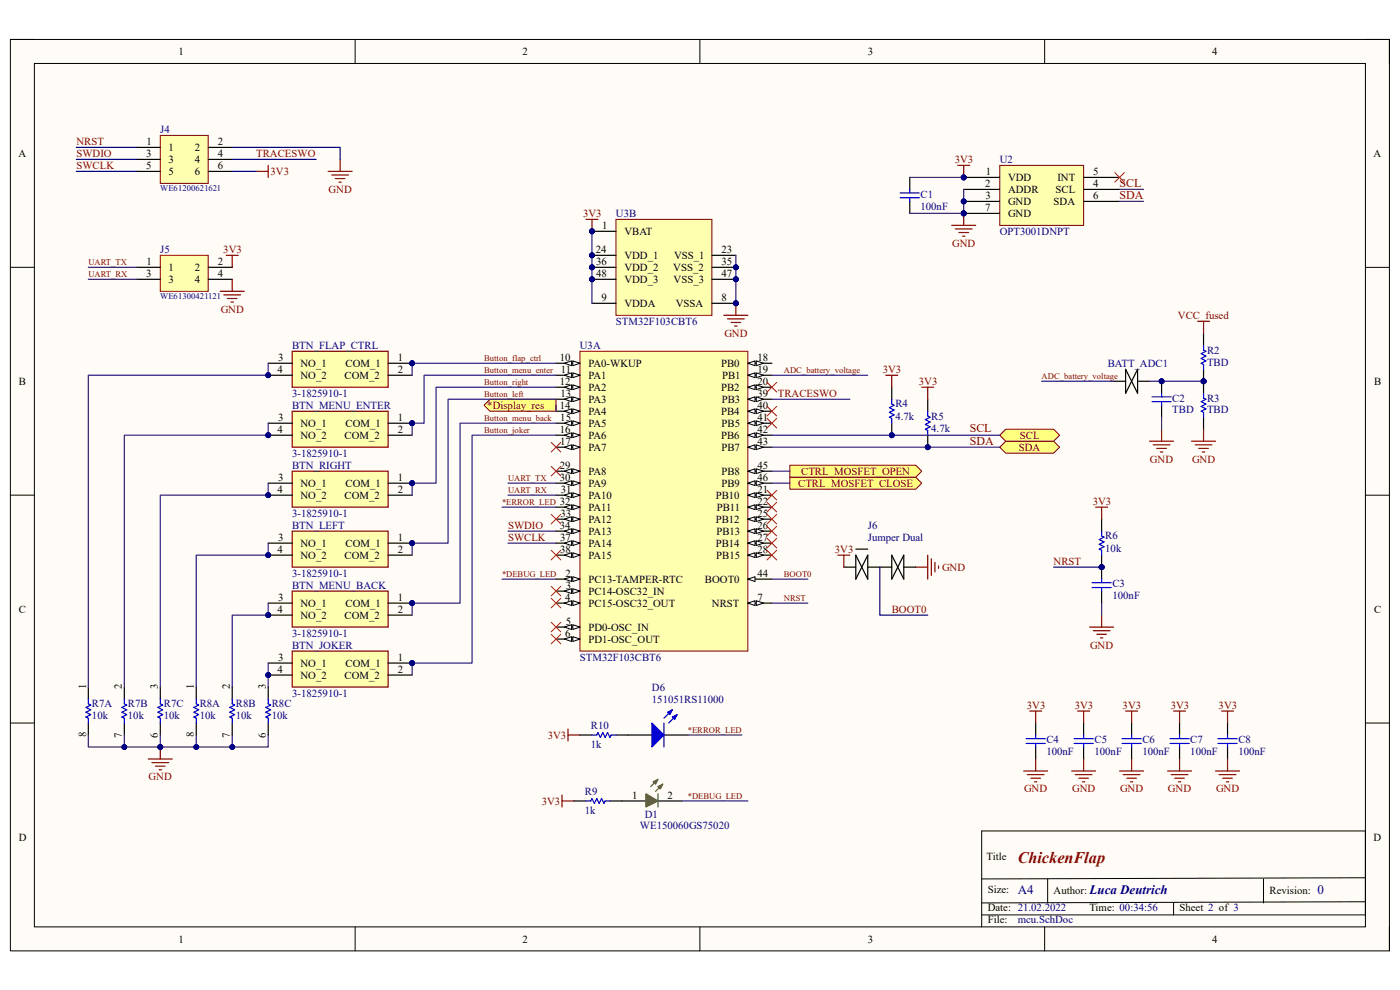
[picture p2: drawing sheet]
<svg xmlns="http://www.w3.org/2000/svg" width="297mm" height="210mm" viewBox="0 0 297 210" stroke-linecap="round" stroke-linejoin="round" font-family="sans-serif">
<defs><g id="words">
<text font-size="3.4" fill="#800000" x="215.9" y="183.1">ChickenFlap</text>
<g font-size="2.8" fill="#000080">
<text x="215.9" y="189.7">A4</text>
<text x="231.1" y="189.7">Luca Deutrich</text>
<text x="279.5" y="189.7">0</text>
</g>
<g font-size="2.5" fill="#800000">
<text x="237.5" y="39.6">SCL</text>
<text x="237.5" y="42.2">SDA</text>
<text x="205.7" y="91.7">SCL</text>
<text x="205.7" y="94.3">SDA</text>
</g>
<g font-size="2.3">
<text x="37.9" y="11.7">1</text>
<text x="110.9" y="11.7">2</text>
<text x="184.1" y="11.7">3</text>
<text x="257.1" y="11.7">4</text>
<text x="3.9" y="33.3">A</text>
<text x="31" y="33.3">3</text>
<text x="31" y="35.9">5</text>
<text x="31.1" y="30.7">1</text>
<text x="35.8" y="32">1</text>
<text x="35.8" y="34.6">3</text>
<text x="41.3" y="34.6">4</text>
<text x="41.4" y="32">2</text>
<text x="46.2" y="30.7">2</text>
<text x="46.2" y="33.3">4</text>
<text x="46.2" y="35.9">6</text>
<text x="291.4" y="33.3">A</text>
<text x="35.8" y="37.1">5</text>
<text x="41.3" y="37.1">6</text>
<text x="209" y="39.7">2</text>
<text x="209.2" y="37.1">1</text>
<text x="213.9" y="38.4">VDD</text>
<text x="213.9" y="40.9">ADDR</text>
<text x="223.9" y="40.9">SCL</text>
<text x="224.3" y="38.4">INT</text>
<text x="231.9" y="37.1">5</text>
<text x="231.9" y="39.7">4</text>
<text x="209" y="44.7">7</text>
<text x="209.1" y="42.2">3</text>
<text x="213.9" y="43.5">GND</text>
<text x="213.9" y="46">GND</text>
<text x="223.5" y="43.5">SDA</text>
<text x="231.9" y="42.2">6</text>
<text x="126.4" y="53.6">24</text>
<text x="127.8" y="48.6">1</text>
<text x="132.5" y="49.8">VBAT</text>
<text x="153.1" y="53.6">23</text>
<text x="31" y="58.7">3</text>
<text x="31.1" y="56.2">1</text>
<text x="35.8" y="57.4">1</text>
<text x="35.8" y="60">3</text>
<text x="41.3" y="60">4</text>
<text x="41.4" y="57.4">2</text>
<text x="46.2" y="56.2">2</text>
<text x="46.2" y="58.7">4</text>
<text x="126.4" y="56.2">36</text>
<text x="126.5" y="58.7">48</text>
<text x="132.5" y="54.9">VDD_1</text>
<text x="132.5" y="57.4">VDD_2</text>
<text x="132.5" y="60">VDD_3</text>
<text x="142.8" y="57.4">VSS_2</text>
<text x="142.9" y="60">VSS_3</text>
<text x="143" y="54.9">VSS_1</text>
<text x="153.1" y="56.2">35</text>
<text x="153.1" y="58.7">47</text>
<text x="127.6" y="63.8">9</text>
<text x="132.5" y="65.1">VDDA</text>
<text x="143.4" y="65.1">VSSA</text>
<text x="153.1" y="63.8">8</text>
<text x="59" y="76.5">3</text>
<text x="63.8" y="77.8">NO_1</text>
<text x="73.3" y="77.8">COM_1</text>
<text x="84.4" y="76.5">1</text>
<text x="118.8" y="76.5">10</text>
<text x="124.8" y="77.8">PA0-WKUP</text>
<text x="153" y="77.8">PB0</text>
<text x="160.7" y="76.5">18</text>
<text x="4" y="81.6">B</text>
<text x="58.9" y="79.1">4</text>
<text x="63.8" y="80.3">NO_2</text>
<text x="73.1" y="80.3">COM_2</text>
<text x="84.4" y="79.1">2</text>
<text x="118.8" y="81.6">12</text>
<text x="119" y="79.1">11</text>
<text x="124.8" y="80.3">PA1</text>
<text x="124.8" y="82.9">PA2</text>
<text x="153" y="82.9">PB2</text>
<text x="153.2" y="80.3">PB1</text>
<text x="160.7" y="79.1">19</text>
<text x="160.7" y="81.6">20</text>
<text x="291.5" y="81.6">B</text>
<text x="59" y="89.3">3</text>
<text x="84.4" y="89.3">1</text>
<text x="118.8" y="86.7">14</text>
<text x="118.9" y="89.3">15</text>
<text x="118.9" y="84.2">13</text>
<text x="124.8" y="85.4">PA3</text>
<text x="124.8" y="88">PA4</text>
<text x="153" y="88">PB4</text>
<text x="153.1" y="85.4">PB3</text>
<text x="160.7" y="84.2">39</text>
<text x="160.7" y="86.7">40</text>
<text x="160.7" y="89.3">41</text>
<text x="58.9" y="91.8">4</text>
<text x="63.8" y="90.6">NO_1</text>
<text x="63.8" y="93.1">NO_2</text>
<text x="73.1" y="93.1">COM_2</text>
<text x="73.3" y="90.6">COM_1</text>
<text x="84.4" y="91.8">2</text>
<text x="118.8" y="91.8">16</text>
<text x="118.8" y="94.4">17</text>
<text x="124.8" y="90.6">PA5</text>
<text x="124.8" y="93.1">PA6</text>
<text x="124.8" y="95.6">PA7</text>
<text x="153" y="93.1">PB6</text>
<text x="153" y="95.6">PB7</text>
<text x="153.1" y="90.6">PB5</text>
<text x="160.7" y="91.8">42</text>
<text x="160.7" y="94.4">43</text>
<text x="59" y="102">3</text>
<text x="84.4" y="102">1</text>
<text x="118.8" y="99.4">29</text>
<text x="118.8" y="102">30</text>
<text x="124.8" y="100.7">PA8</text>
<text x="153" y="100.7">PB8</text>
<text x="160.7" y="99.4">45</text>
<text x="160.7" y="102">46</text>
<text x="58.9" y="104.5">4</text>
<text x="63.8" y="103.3">NO_1</text>
<text x="63.8" y="105.8">NO_2</text>
<text x="73.1" y="105.8">COM_2</text>
<text x="73.3" y="103.3">COM_1</text>
<text x="84.4" y="104.5">2</text>
<text x="118.8" y="107.1">32</text>
<text x="119" y="104.5">31</text>
<text x="124.8" y="105.8">PA10</text>
<text x="124.8" y="103.3">PA9</text>
<text x="151.8" y="105.8">PB10</text>
<text x="153" y="103.3">PB9</text>
<text x="160.7" y="104.5">21</text>
<text x="160.7" y="107.1">22</text>
<text x="118.8" y="112.1">34</text>
<text x="118.9" y="109.6">33</text>
<text x="124.8" y="108.3">PA11</text>
<text x="124.8" y="110.9">PA12</text>
<text x="124.8" y="113.4">PA13</text>
<text x="151.8" y="110.9">PB12</text>
<text x="152" y="113.4">PB13</text>
<text x="152.1" y="108.3">PB11</text>
<text x="160.7" y="109.6">25</text>
<text x="160.7" y="112.1">26</text>
<text x="58.9" y="117.3">4</text>
<text x="59" y="114.7">3</text>
<text x="63.8" y="116">NO_1</text>
<text x="63.8" y="118.5">NO_2</text>
<text x="73.1" y="118.5">COM_2</text>
<text x="73.3" y="116">COM_1</text>
<text x="84.4" y="114.7">1</text>
<text x="84.4" y="117.3">2</text>
<text x="118.8" y="114.7">37</text>
<text x="118.8" y="117.3">38</text>
<text x="124.8" y="116">PA14</text>
<text x="124.8" y="118.5">PA15</text>
<text x="151.8" y="116">PB14</text>
<text x="151.9" y="118.5">PB15</text>
<text x="160.7" y="114.7">27</text>
<text x="160.7" y="117.3">28</text>
<text x="120" y="122.3">2</text>
<text x="120.1" y="124.9">3</text>
<text x="124.8" y="123.6">PC13-TAMPER-RTC</text>
<text x="149.6" y="123.6">BOOT0</text>
<text x="160.7" y="122.3">44</text>
<text x="4" y="130">C</text>
<text x="58.9" y="130">4</text>
<text x="59" y="127.4">3</text>
<text x="63.8" y="128.7">NO_1</text>
<text x="63.8" y="131.2">NO_2</text>
<text x="73.1" y="131.2">COM_2</text>
<text x="73.3" y="128.7">COM_1</text>
<text x="84.4" y="127.4">1</text>
<text x="84.4" y="130">2</text>
<text x="119.9" y="127.4">4</text>
<text x="124.8" y="126.2">PC14-OSC32_IN</text>
<text x="124.8" y="128.7">PC15-OSC32_OUT</text>
<text x="151" y="128.7">NRST</text>
<text x="160.7" y="127.4">7</text>
<text x="291.5" y="130">C</text>
<text x="119.9" y="135">6</text>
<text x="120" y="132.5">5</text>
<text x="124.8" y="133.8">PD0-OSC_IN</text>
<text x="124.8" y="136.3">PD1-OSC_OUT</text>
<text x="58.9" y="142.7">4</text>
<text x="59" y="140.1">3</text>
<text x="63.8" y="141.4">NO_1</text>
<text x="63.8" y="144">NO_2</text>
<text x="73.1" y="144">COM_2</text>
<text x="73.3" y="141.4">COM_1</text>
<text x="84.4" y="140.1">1</text>
<text x="84.4" y="142.7">2</text>
<text x="18.2" y="146.3" transform="rotate(-90 18.2 146.3)">1</text>
<text x="25.9" y="146.3" transform="rotate(-90 25.9 146.3)">2</text>
<text x="33.5" y="146.3" transform="rotate(-90 33.5 146.3)">3</text>
<text x="41.1" y="146.3" transform="rotate(-90 41.1 146.3)">1</text>
<text x="48.8" y="146.3" transform="rotate(-90 48.8 146.3)">2</text>
<text x="56.4" y="146.3" transform="rotate(-90 56.4 146.3)">3</text>
<text x="18.2" y="156.4" transform="rotate(-90 18.2 156.4)">8</text>
<text x="25.9" y="156.5" transform="rotate(-90 25.9 156.5)">7</text>
<text x="33.5" y="156.5" transform="rotate(-90 33.5 156.5)">6</text>
<text x="41.1" y="156.4" transform="rotate(-90 41.1 156.4)">8</text>
<text x="48.8" y="156.5" transform="rotate(-90 48.8 156.5)">7</text>
<text x="56.4" y="156.5" transform="rotate(-90 56.4 156.5)">6</text>
<text x="134.1" y="169.4">1</text>
<text x="141.6" y="169.4">2</text>
<text x="4" y="178.3">D</text>
<text x="291.4" y="178.3">D</text>
<text x="209.3" y="182.4">Title</text>
<text x="209.5" y="189.5">Size:</text>
<text x="223.5" y="189.7">Author:</text>
<text x="269.3" y="189.7">Revision:</text>
<text x="209.5" y="193.3">Date: 21.02.2022</text>
<text x="209.5" y="195.8">File:</text>
<text x="231.1" y="193.3">Time: 00:34:56</text>
<text x="250.2" y="193.3">Sheet 2 of 3</text>
<text x="37.9" y="199.9">1</text>
<text x="110.9" y="199.9">2</text>
<text x="184.1" y="199.9">3</text>
<text x="257.1" y="199.9">4</text>
</g>
<g font-size="2.3" fill="#000080">
<text x="34" y="28.2">J4</text>
<text x="212.1" y="34.6">U2</text>
<text x="195.3" y="42">C1</text>
<text x="130.7" y="46">U3B</text>
<text x="195.3" y="44.5">100nF</text>
<text x="34" y="53.6">J5</text>
<text x="212.1" y="49.8">OPT3001DNPT</text>
<text x="130.7" y="68.9">STM32F103CBT6</text>
<text x="62" y="74">BTN_FLAP_CTRL</text>
<text x="123" y="74">U3A</text>
<text x="235" y="77.8">BATT_ADC1</text>
<text x="256.1" y="77.6">TBD</text>
<text x="256.1" y="75">R2</text>
<text x="62" y="84.2">3-1825910-1</text>
<text x="62" y="86.7">BTN_MENU_ENTER</text>
<text x="189.9" y="89">4.7k</text>
<text x="189.9" y="86.4">R4</text>
<text x="197.6" y="89">R5</text>
<text x="248.7" y="87.7">TBD</text>
<text x="248.7" y="85.2">C2</text>
<text x="256.1" y="87.7">TBD</text>
<text x="256.1" y="85.2">R3</text>
<text x="197.6" y="91.6">4.7k</text>
<text x="62" y="96.9">3-1825910-1</text>
<text x="62" y="99.4">BTN_RIGHT</text>
<text x="62" y="109.6">3-1825910-1</text>
<text x="62" y="112.1">BTN_LEFT</text>
<text x="184.1" y="112.1">J6</text>
<text x="184.1" y="114.7">Jumper Dual</text>
<text x="234.5" y="117">10k</text>
<text x="234.5" y="114.4">R6</text>
<text x="62" y="122.3">3-1825910-1</text>
<text x="62" y="124.9">BTN_MENU_BACK</text>
<text x="236" y="124.6">C3</text>
<text x="236" y="127.2">100nF</text>
<text x="62" y="135">3-1825910-1</text>
<text x="62" y="137.6">BTN_JOKER</text>
<text x="123" y="140.1">STM32F103CBT6</text>
<text x="62" y="147.8">3-1825910-1</text>
<text x="138.3" y="146.5">D6</text>
<text x="138.3" y="149.1">151051RS11000</text>
<text x="19.5" y="152.6">10k</text>
<text x="19.5" y="150.1">R7A</text>
<text x="27.1" y="152.6">10k</text>
<text x="27.1" y="150.1">R7B</text>
<text x="34.8" y="152.6">10k</text>
<text x="34.8" y="150.1">R7C</text>
<text x="42.4" y="152.6">10k</text>
<text x="42.4" y="150.1">R8A</text>
<text x="50" y="152.6">10k</text>
<text x="50" y="150.1">R8B</text>
<text x="57.7" y="152.6">10k</text>
<text x="57.7" y="150.1">R8C</text>
<text x="125.3" y="154.6">R10</text>
<text x="125.3" y="158.7">1k</text>
<text x="222" y="160.2">100nF</text>
<text x="222" y="157.7">C4</text>
<text x="232.2" y="160.2">100nF</text>
<text x="232.2" y="157.7">C5</text>
<text x="242.4" y="160.2">100nF</text>
<text x="242.4" y="157.7">C6</text>
<text x="252.5" y="160.2">100nF</text>
<text x="252.5" y="157.7">C7</text>
<text x="262.7" y="160.2">100nF</text>
<text x="262.7" y="157.7">C8</text>
<text x="124.1" y="172.7">1k</text>
<text x="124.1" y="168.6">R9</text>
<text x="136.8" y="173.5">D1</text>
<text x="135.8" y="175.8">WE150060GS75020</text>
<text x="215.9" y="195.8">mcu.SchDoc</text>
</g>
<g font-size="2.3" fill="#800000">
<text x="16.2" y="30.7">NRST</text>
<text x="16.2" y="33.3">SWDIO</text>
<text x="16.2" y="35.9">SWCLK</text>
<text x="54.4" y="33.3">TRACESWO</text>
<text x="202.6" y="34.6">3V3</text>
<text x="57.4" y="37.1">3V3</text>
<text x="69.7" y="40.9">GND</text>
<text x="123.7" y="46">3V3</text>
<text x="47.4" y="53.6">3V3</text>
<text x="202" y="52.4">GND</text>
<text x="46.8" y="66.4">GND</text>
<text x="153.7" y="71.5">GND</text>
<text x="249.9" y="67.6">VCC_fused</text>
<text x="187.3" y="79.1">3V3</text>
<text x="194.9" y="81.6">3V3</text>
<text x="103.4" y="86.7">*Display_res</text>
<text x="165" y="84.2">TRACESWO</text>
<text x="216.2" y="95.6">SDA</text>
<text x="216.4" y="93.1">SCL</text>
<text x="170" y="100.7">CTRL_MOSFET_OPEN</text>
<text x="244" y="98.2">GND</text>
<text x="252.9" y="98.2">GND</text>
<text x="169.3" y="103.3">CTRL_MOSFET_CLOSE</text>
<text x="231.8" y="107.1">3V3</text>
<text x="107.8" y="112.1">SWDIO</text>
<text x="107.8" y="114.7">SWCLK</text>
<text x="177.1" y="117.3">3V3</text>
<text x="223.5" y="119.8">NRST</text>
<text x="199.9" y="121.1">GND</text>
<text x="189.2" y="130">BOOT0</text>
<text x="231.3" y="137.6">GND</text>
<text x="217.8" y="150.3">3V3</text>
<text x="228" y="150.3">3V3</text>
<text x="238.2" y="150.3">3V3</text>
<text x="248.4" y="150.3">3V3</text>
<text x="258.5" y="150.3">3V3</text>
<text x="116.2" y="156.7">3V3</text>
<text x="31.5" y="165.6">GND</text>
<text x="114.9" y="170.7">3V3</text>
<text x="217.3" y="168.1">GND</text>
<text x="227.5" y="168.1">GND</text>
<text x="237.6" y="168.1">GND</text>
<text x="247.8" y="168.1">GND</text>
<text x="258" y="168.1">GND</text>
</g>
<g font-size="1.8" fill="#000080">
<text x="34" y="40.5">WE61200621621</text>
<text x="34" y="63.4">WE61300421121</text>
</g>
<g font-size="1.8" fill="#800000">
<text x="18.8" y="56.3">UART_TX</text>
<text x="18.8" y="58.8">UART_RX</text>
<text x="102.7" y="76.6">Button_flap_ctrl</text>
<text x="102.7" y="79.2">Button_menu_enter</text>
<text x="102.7" y="81.7">Button_right</text>
<text x="166.3" y="79.2">ADC_battery_voltage</text>
<text x="221" y="80.5">ADC_battery_voltage</text>
<text x="102.7" y="89.4">Button_menu_back</text>
<text x="102.7" y="84.3">Button_left</text>
<text x="102.7" y="91.9">Button_joker</text>
<text x="106.5" y="107.2">*ERROR_LED</text>
<text x="107.8" y="104.6">UART_RX</text>
<text x="107.8" y="102.1">UART_TX</text>
<text x="106.5" y="122.4">*DEBUG_LED</text>
<text x="166.3" y="122.4">BOOT0</text>
<text x="166.3" y="127.5">NRST</text>
<text x="145.9" y="155.5">*ERROR_LED</text>
<text x="145.9" y="169.5">*DEBUG_LED</text>
</g>
</g></defs>
<path d="M2.2 8.4h292.6v193.3h-292.6z" fill-rule="evenodd" fill="#fffcf8"/>
<path d="M2.2 8.4h292.6v193.3h-292.6z" fill="none" stroke="#000" stroke-width=".21"/>
<path d="M7.3 13.5h282.4v183.1h-282.4z" fill-rule="evenodd" fill="#fffcf8"/>
<g fill="none" stroke="#000" stroke-width=".21">
<path d="M2.2 8.4h5.1M7.3 13.5h282.4v183.1h-282.4zM75.3 8.4v5.1M148.5 8.4v5.1M221.6 8.4v5.1M289.7 8.4h5.1v5.1M2.2 56.7h5.1M289.7 56.7h5.1M2.2 105h5.1M289.7 105.1h5.1M2.2 153.4h5.1M289.7 153.4h5.1"/>
<path d="M75.3 196.6v5.1M148.5 196.6v5.1M221.6 196.6v5.1M294.8 196.6v5.1"/>
</g>
<path d="M123 74.5h35.7v63.6h-35.7z" fill-rule="evenodd" fill="#ffffb0"/>
<path d="M123 74.5h35.7v63.6h-35.7z" fill="none" stroke="#800000" stroke-width=".21"/>
<path d="M158.7 122.9h5" fill="none" stroke="#000" stroke-width=".25"/>
<path d="M158.7 122.9l1.5-.6v1.1z" fill="#f8fcff"/>
<path d="M158.7 122.9l1.5-.6v1.1z" fill="none" stroke="#000" stroke-width=".21"/>
<path d="M158.7 127.9h5" fill="none" stroke="#000" stroke-width=".25"/>
<path d="M158.7 127.9l1.5-.5v1z" fill="#f8fcff"/>
<path d="M158.7 127.9l1.5-.5v1z" fill="none" stroke="#000" stroke-width=".21"/>
<path d="M160.4 127.4l1.6 .5-1.6 .5z" fill="#f8fcff"/>
<path d="M160.4 127.4l1.6 .5-1.6 .5z" fill="none" stroke="#000" stroke-width=".21"/>
<path d="M118 77.1h5" fill="none" stroke="#000" stroke-width=".25"/>
<path d="M121.5 76.6l1.5 .5-1.5 .5z" fill="#f8fcff"/>
<path d="M121.5 76.6l1.5 .5-1.5 .5z" fill="none" stroke="#000" stroke-width=".21"/>
<path d="M119.7 77.1l1.6-.5v1z" fill="#f8fcff"/>
<path d="M119.7 77.1l1.6-.5v1z" fill="none" stroke="#000" stroke-width=".21"/>
<path d="M118 79.6h5" fill="none" stroke="#000" stroke-width=".25"/>
<path d="M121.5 79.1l1.5 .5-1.5 .5z" fill="#f8fcff"/>
<path d="M121.5 79.1l1.5 .5-1.5 .5z" fill="none" stroke="#000" stroke-width=".21"/>
<path d="M119.7 79.6l1.6-.5v1z" fill="#f8fcff"/>
<path d="M119.7 79.6l1.6-.5v1z" fill="none" stroke="#000" stroke-width=".21"/>
<path d="M118 105h5" fill="none" stroke="#000" stroke-width=".25"/>
<path d="M121.5 104.5l1.5 .5-1.5 .6z" fill="#f8fcff"/>
<path d="M121.5 104.5l1.5 .5-1.5 .6z" fill="none" stroke="#000" stroke-width=".21"/>
<path d="M119.7 105l1.6-.5v1.1z" fill="#f8fcff"/>
<path d="M119.7 105l1.6-.5v1.1z" fill="none" stroke="#000" stroke-width=".21"/>
<path d="M118 107.6h5" fill="none" stroke="#000" stroke-width=".25"/>
<path d="M121.5 107.1l1.5 .5-1.5 .5z" fill="#f8fcff"/>
<path d="M121.5 107.1l1.5 .5-1.5 .5z" fill="none" stroke="#000" stroke-width=".21"/>
<path d="M119.7 107.6l1.6-.5v1z" fill="#f8fcff"/>
<path d="M119.7 107.6l1.6-.5v1z" fill="none" stroke="#000" stroke-width=".21"/>
<path d="M118 110.1h5" fill="none" stroke="#000" stroke-width=".25"/>
<path d="M121.5 109.6l1.5 .5-1.5 .5z" fill="#f8fcff"/>
<path d="M121.5 109.6l1.5 .5-1.5 .5z" fill="none" stroke="#000" stroke-width=".21"/>
<path d="M119.7 110.1l1.6-.5v1z" fill="#f8fcff"/>
<path d="M119.7 110.1l1.6-.5v1z" fill="none" stroke="#000" stroke-width=".21"/>
<path d="M118 112.7h5" fill="none" stroke="#000" stroke-width=".25"/>
<path d="M121.5 112.2l1.5 .5-1.5 .5z" fill="#f8fcff"/>
<path d="M121.5 112.2l1.5 .5-1.5 .5z" fill="none" stroke="#000" stroke-width=".21"/>
<path d="M119.7 112.7l1.6-.5v1z" fill="#f8fcff"/>
<path d="M119.7 112.7l1.6-.5v1z" fill="none" stroke="#000" stroke-width=".21"/>
<path d="M118 115.2h5" fill="none" stroke="#000" stroke-width=".25"/>
<path d="M121.5 114.7l1.5 .5-1.5 .5z" fill="#f8fcff"/>
<path d="M121.5 114.7l1.5 .5-1.5 .5z" fill="none" stroke="#000" stroke-width=".21"/>
<path d="M119.7 115.2l1.6-.5v1z" fill="#f8fcff"/>
<path d="M119.7 115.2l1.6-.5v1z" fill="none" stroke="#000" stroke-width=".21"/>
<path d="M118 117.8h5" fill="none" stroke="#000" stroke-width=".25"/>
<path d="M121.5 117.3l1.5 .5-1.5 .5z" fill="#f8fcff"/>
<path d="M121.5 117.3l1.5 .5-1.5 .5z" fill="none" stroke="#000" stroke-width=".21"/>
<path d="M119.7 117.8l1.6-.5v1z" fill="#f8fcff"/>
<path d="M119.7 117.8l1.6-.5v1z" fill="none" stroke="#000" stroke-width=".21"/>
<path d="M118 82.1h5" fill="none" stroke="#000" stroke-width=".25"/>
<path d="M121.5 81.6l1.5 .5-1.5 .6z" fill="#f8fcff"/>
<path d="M121.5 81.6l1.5 .5-1.5 .6z" fill="none" stroke="#000" stroke-width=".21"/>
<path d="M119.7 82.1l1.6-.5v1.1z" fill="#f8fcff"/>
<path d="M119.7 82.1l1.6-.5v1.1z" fill="none" stroke="#000" stroke-width=".21"/>
<path d="M118 84.7h5" fill="none" stroke="#000" stroke-width=".25"/>
<path d="M121.5 84.2l1.5 .5-1.5 .5z" fill="#f8fcff"/>
<path d="M121.5 84.2l1.5 .5-1.5 .5z" fill="none" stroke="#000" stroke-width=".21"/>
<path d="M119.7 84.7l1.6-.5v1z" fill="#f8fcff"/>
<path d="M119.7 84.7l1.6-.5v1z" fill="none" stroke="#000" stroke-width=".21"/>
<path d="M118 87.2h5" fill="none" stroke="#000" stroke-width=".25"/>
<path d="M121.5 86.7l1.5 .5-1.5 .5z" fill="#f8fcff"/>
<path d="M121.5 86.7l1.5 .5-1.5 .5z" fill="none" stroke="#000" stroke-width=".21"/>
<path d="M119.7 87.2l1.6-.5v1z" fill="#f8fcff"/>
<path d="M119.7 87.2l1.6-.5v1z" fill="none" stroke="#000" stroke-width=".21"/>
<path d="M118 89.8h5" fill="none" stroke="#000" stroke-width=".25"/>
<path d="M121.5 89.3l1.5 .5-1.5 .5z" fill="#f8fcff"/>
<path d="M121.5 89.3l1.5 .5-1.5 .5z" fill="none" stroke="#000" stroke-width=".21"/>
<path d="M119.7 89.8l1.6-.5v1z" fill="#f8fcff"/>
<path d="M119.7 89.8l1.6-.5v1z" fill="none" stroke="#000" stroke-width=".21"/>
<path d="M118 92.3h5" fill="none" stroke="#000" stroke-width=".25"/>
<path d="M121.5 91.8l1.5 .5-1.5 .5z" fill="#f8fcff"/>
<path d="M121.5 91.8l1.5 .5-1.5 .5z" fill="none" stroke="#000" stroke-width=".21"/>
<path d="M119.7 92.3l1.6-.5v1z" fill="#f8fcff"/>
<path d="M119.7 92.3l1.6-.5v1z" fill="none" stroke="#000" stroke-width=".21"/>
<path d="M118 94.9h5" fill="none" stroke="#000" stroke-width=".25"/>
<path d="M121.5 94.4l1.5 .5-1.5 .5z" fill="#f8fcff"/>
<path d="M121.5 94.4l1.5 .5-1.5 .5z" fill="none" stroke="#000" stroke-width=".21"/>
<path d="M119.7 94.9l1.6-.5v1z" fill="#f8fcff"/>
<path d="M119.7 94.9l1.6-.5v1z" fill="none" stroke="#000" stroke-width=".21"/>
<path d="M118 100h5" fill="none" stroke="#000" stroke-width=".25"/>
<path d="M121.5 99.4l1.5 .6-1.5 .5z" fill="#f8fcff"/>
<path d="M121.5 99.4l1.5 .6-1.5 .5z" fill="none" stroke="#000" stroke-width=".21"/>
<path d="M119.7 100l1.6-.6v1.1z" fill="#f8fcff"/>
<path d="M119.7 100l1.6-.6v1.1z" fill="none" stroke="#000" stroke-width=".21"/>
<path d="M118 102.5h5" fill="none" stroke="#000" stroke-width=".25"/>
<path d="M121.5 102l1.5 .5-1.5 .5z" fill="#f8fcff"/>
<path d="M121.5 102l1.5 .5-1.5 .5z" fill="none" stroke="#000" stroke-width=".21"/>
<path d="M119.7 102.5l1.6-.5v1z" fill="#f8fcff"/>
<path d="M119.7 102.5l1.6-.5v1z" fill="none" stroke="#000" stroke-width=".21"/>
<path d="M158.7 77.1h5" fill="none" stroke="#000" stroke-width=".25"/>
<path d="M158.7 77.1l1.5-.5v1z" fill="#f8fcff"/>
<path d="M158.7 77.1l1.5-.5v1z" fill="none" stroke="#000" stroke-width=".21"/>
<path d="M160.4 76.6l1.6 .5-1.6 .5z" fill="#f8fcff"/>
<path d="M160.4 76.6l1.6 .5-1.6 .5z" fill="none" stroke="#000" stroke-width=".21"/>
<path d="M158.7 79.6h5" fill="none" stroke="#000" stroke-width=".25"/>
<path d="M158.7 79.6l1.5-.5v1z" fill="#f8fcff"/>
<path d="M158.7 79.6l1.5-.5v1z" fill="none" stroke="#000" stroke-width=".21"/>
<path d="M160.4 79.1l1.6 .5-1.6 .5z" fill="#f8fcff"/>
<path d="M160.4 79.1l1.6 .5-1.6 .5z" fill="none" stroke="#000" stroke-width=".21"/>
<path d="M158.7 105h5" fill="none" stroke="#000" stroke-width=".25"/>
<path d="M158.7 105l1.5-.5v1.1z" fill="#f8fcff"/>
<path d="M158.7 105l1.5-.5v1.1z" fill="none" stroke="#000" stroke-width=".21"/>
<path d="M160.4 104.5l1.6 .5-1.6 .6z" fill="#f8fcff"/>
<path d="M160.4 104.5l1.6 .5-1.6 .6z" fill="none" stroke="#000" stroke-width=".21"/>
<path d="M158.7 107.6h5" fill="none" stroke="#000" stroke-width=".25"/>
<path d="M158.7 107.6l1.5-.5v1z" fill="#f8fcff"/>
<path d="M158.7 107.6l1.5-.5v1z" fill="none" stroke="#000" stroke-width=".21"/>
<path d="M160.4 107.1l1.6 .5-1.6 .5z" fill="#f8fcff"/>
<path d="M160.4 107.1l1.6 .5-1.6 .5z" fill="none" stroke="#000" stroke-width=".21"/>
<path d="M158.7 110.1h5" fill="none" stroke="#000" stroke-width=".25"/>
<path d="M158.7 110.1l1.5-.5v1z" fill="#f8fcff"/>
<path d="M158.7 110.1l1.5-.5v1z" fill="none" stroke="#000" stroke-width=".21"/>
<path d="M160.4 109.6l1.6 .5-1.6 .5z" fill="#f8fcff"/>
<path d="M160.4 109.6l1.6 .5-1.6 .5z" fill="none" stroke="#000" stroke-width=".21"/>
<path d="M158.7 112.7h5" fill="none" stroke="#000" stroke-width=".25"/>
<path d="M158.7 112.7l1.5-.5v1z" fill="#f8fcff"/>
<path d="M158.7 112.7l1.5-.5v1z" fill="none" stroke="#000" stroke-width=".21"/>
<path d="M160.4 112.2l1.6 .5-1.6 .5z" fill="#f8fcff"/>
<path d="M160.4 112.2l1.6 .5-1.6 .5z" fill="none" stroke="#000" stroke-width=".21"/>
<path d="M158.7 115.2h5" fill="none" stroke="#000" stroke-width=".25"/>
<path d="M158.7 115.2l1.5-.5v1z" fill="#f8fcff"/>
<path d="M158.7 115.2l1.5-.5v1z" fill="none" stroke="#000" stroke-width=".21"/>
<path d="M160.4 114.7l1.6 .5-1.6 .5z" fill="#f8fcff"/>
<path d="M160.4 114.7l1.6 .5-1.6 .5z" fill="none" stroke="#000" stroke-width=".21"/>
<path d="M158.7 117.8h5" fill="none" stroke="#000" stroke-width=".25"/>
<path d="M158.7 117.8l1.5-.5v1z" fill="#f8fcff"/>
<path d="M158.7 117.8l1.5-.5v1z" fill="none" stroke="#000" stroke-width=".21"/>
<path d="M160.4 117.3l1.6 .5-1.6 .5z" fill="#f8fcff"/>
<path d="M160.4 117.3l1.6 .5-1.6 .5z" fill="none" stroke="#000" stroke-width=".21"/>
<path d="M158.7 82.1h5" fill="none" stroke="#000" stroke-width=".25"/>
<path d="M158.7 82.1l1.5-.5v1.1z" fill="#f8fcff"/>
<path d="M158.7 82.1l1.5-.5v1.1z" fill="none" stroke="#000" stroke-width=".21"/>
<path d="M160.4 81.6l1.6 .5-1.6 .6z" fill="#f8fcff"/>
<path d="M160.4 81.6l1.6 .5-1.6 .6z" fill="none" stroke="#000" stroke-width=".21"/>
<path d="M158.7 84.7h5" fill="none" stroke="#000" stroke-width=".25"/>
<path d="M158.7 84.7l1.5-.5v1z" fill="#f8fcff"/>
<path d="M158.7 84.7l1.5-.5v1z" fill="none" stroke="#000" stroke-width=".21"/>
<path d="M160.4 84.2l1.6 .5-1.6 .5z" fill="#f8fcff"/>
<path d="M160.4 84.2l1.6 .5-1.6 .5z" fill="none" stroke="#000" stroke-width=".21"/>
<path d="M158.7 87.2h5" fill="none" stroke="#000" stroke-width=".25"/>
<path d="M158.7 87.2l1.5-.5v1z" fill="#f8fcff"/>
<path d="M158.7 87.2l1.5-.5v1z" fill="none" stroke="#000" stroke-width=".21"/>
<path d="M160.4 86.7l1.6 .5-1.6 .5z" fill="#f8fcff"/>
<path d="M160.4 86.7l1.6 .5-1.6 .5z" fill="none" stroke="#000" stroke-width=".21"/>
<path d="M158.7 89.8h5" fill="none" stroke="#000" stroke-width=".25"/>
<path d="M158.7 89.8l1.5-.5v1z" fill="#f8fcff"/>
<path d="M158.7 89.8l1.5-.5v1z" fill="none" stroke="#000" stroke-width=".21"/>
<path d="M160.4 89.3l1.6 .5-1.6 .5z" fill="#f8fcff"/>
<path d="M160.4 89.3l1.6 .5-1.6 .5z" fill="none" stroke="#000" stroke-width=".21"/>
<path d="M158.7 92.3h5" fill="none" stroke="#000" stroke-width=".25"/>
<path d="M158.7 92.3l1.5-.5v1z" fill="#f8fcff"/>
<path d="M158.7 92.3l1.5-.5v1z" fill="none" stroke="#000" stroke-width=".21"/>
<path d="M160.4 91.8l1.6 .5-1.6 .5z" fill="#f8fcff"/>
<path d="M160.4 91.8l1.6 .5-1.6 .5z" fill="none" stroke="#000" stroke-width=".21"/>
<path d="M158.7 94.9h5" fill="none" stroke="#000" stroke-width=".25"/>
<path d="M158.7 94.9l1.5-.5v1z" fill="#f8fcff"/>
<path d="M158.7 94.9l1.5-.5v1z" fill="none" stroke="#000" stroke-width=".21"/>
<path d="M160.4 94.4l1.6 .5-1.6 .5z" fill="#f8fcff"/>
<path d="M160.4 94.4l1.6 .5-1.6 .5z" fill="none" stroke="#000" stroke-width=".21"/>
<path d="M158.7 100h5" fill="none" stroke="#000" stroke-width=".25"/>
<path d="M158.7 100l1.5-.6v1.1z" fill="#f8fcff"/>
<path d="M158.7 100l1.5-.6v1.1z" fill="none" stroke="#000" stroke-width=".21"/>
<path d="M160.4 99.4l1.6 .6-1.6 .5z" fill="#f8fcff"/>
<path d="M160.4 99.4l1.6 .6-1.6 .5z" fill="none" stroke="#000" stroke-width=".21"/>
<path d="M158.7 102.5h5" fill="none" stroke="#000" stroke-width=".25"/>
<path d="M158.7 102.5l1.5-.5v1z" fill="#f8fcff"/>
<path d="M158.7 102.5l1.5-.5v1z" fill="none" stroke="#000" stroke-width=".21"/>
<path d="M160.4 102l1.6 .5-1.6 .5z" fill="#f8fcff"/>
<path d="M160.4 102l1.6 .5-1.6 .5z" fill="none" stroke="#000" stroke-width=".21"/>
<path d="M118 122.9h5" fill="none" stroke="#000" stroke-width=".25"/>
<path d="M121.5 122.3l1.5 .6-1.5 .5z" fill="#f8fcff"/>
<path d="M121.5 122.3l1.5 .6-1.5 .5z" fill="none" stroke="#000" stroke-width=".21"/>
<path d="M119.7 122.9l1.6-.6v1.1z" fill="#f8fcff"/>
<path d="M119.7 122.9l1.6-.6v1.1z" fill="none" stroke="#000" stroke-width=".21"/>
<path d="M118 125.4h5" fill="none" stroke="#000" stroke-width=".25"/>
<path d="M121.5 124.9l1.5 .5-1.5 .5z" fill="#f8fcff"/>
<path d="M121.5 124.9l1.5 .5-1.5 .5z" fill="none" stroke="#000" stroke-width=".21"/>
<path d="M119.7 125.4l1.6-.5v1z" fill="#f8fcff"/>
<path d="M119.7 125.4l1.6-.5v1z" fill="none" stroke="#000" stroke-width=".21"/>
<path d="M118 127.9h5" fill="none" stroke="#000" stroke-width=".25"/>
<path d="M121.5 127.4l1.5 .5-1.5 .5z" fill="#f8fcff"/>
<path d="M121.5 127.4l1.5 .5-1.5 .5z" fill="none" stroke="#000" stroke-width=".21"/>
<path d="M119.7 127.9l1.6-.5v1z" fill="#f8fcff"/>
<path d="M119.7 127.9l1.6-.5v1z" fill="none" stroke="#000" stroke-width=".21"/>
<path d="M118 133h5" fill="none" stroke="#000" stroke-width=".25"/>
<path d="M121.5 132.5l1.5 .5-1.5 .5z" fill="#f8fcff"/>
<path d="M121.5 132.5l1.5 .5-1.5 .5z" fill="none" stroke="#000" stroke-width=".21"/>
<path d="M119.7 133l1.6-.5v1z" fill="#f8fcff"/>
<path d="M119.7 133l1.6-.5v1z" fill="none" stroke="#000" stroke-width=".21"/>
<path d="M118 135.6h5" fill="none" stroke="#000" stroke-width=".25"/>
<path d="M121.5 135.1l1.5 .5-1.5 .5z" fill="#f8fcff"/>
<path d="M121.5 135.1l1.5 .5-1.5 .5z" fill="none" stroke="#000" stroke-width=".21"/>
<path d="M119.7 135.6l1.6-.5v1z" fill="#f8fcff"/>
<path d="M119.7 135.6l1.6-.5v1z" fill="none" stroke="#000" stroke-width=".21"/>
<circle cx="125.6" cy="49.1" r=".51" fill="#000080"/>
<circle cx="125.6" cy="49.1" r=".51" fill="none" stroke="#000080" stroke-width=".21"/>
<circle cx="125.6" cy="54.2" r=".51" fill="#000080"/>
<circle cx="125.6" cy="54.2" r=".51" fill="none" stroke="#000080" stroke-width=".21"/>
<circle cx="125.6" cy="56.7" r=".51" fill="#000080"/>
<circle cx="125.6" cy="56.7" r=".51" fill="none" stroke="#000080" stroke-width=".21"/>
<circle cx="125.6" cy="59.3" r=".51" fill="#000080"/>
<circle cx="125.6" cy="59.3" r=".51" fill="none" stroke="#000080" stroke-width=".21"/>
<circle cx="156.1" cy="56.7" r=".51" fill="#000080"/>
<circle cx="156.1" cy="56.7" r=".51" fill="none" stroke="#000080" stroke-width=".21"/>
<circle cx="156.1" cy="59.3" r=".51" fill="#000080"/>
<circle cx="156.1" cy="59.3" r=".51" fill="none" stroke="#000080" stroke-width=".21"/>
<circle cx="156.1" cy="64.3" r=".51" fill="#000080"/>
<circle cx="156.1" cy="64.3" r=".51" fill="none" stroke="#000080" stroke-width=".21"/>
<path d="M130.7 46.5h20.3v20.4h-20.3z" fill-rule="evenodd" fill="#ffffb0"/>
<path d="M130.7 46.5h20.3v20.4h-20.3z" fill="none" stroke="#800000" stroke-width=".21"/>
<path d="M125.6 49.1h5.1" fill="none" stroke="#000" stroke-width=".25"/>
<circle cx="125.6" cy="49.1" r=".51" fill="#000080"/>
<circle cx="125.6" cy="49.1" r=".51" fill="none" stroke="#000080" stroke-width=".21"/>
<path d="M125.6 54.2h5.1" fill="none" stroke="#000" stroke-width=".25"/>
<circle cx="125.6" cy="54.2" r=".51" fill="#000080"/>
<circle cx="125.6" cy="54.2" r=".51" fill="none" stroke="#000080" stroke-width=".21"/>
<path d="M125.6 56.7h5.1" fill="none" stroke="#000" stroke-width=".25"/>
<circle cx="125.6" cy="56.7" r=".51" fill="#000080"/>
<circle cx="125.6" cy="56.7" r=".51" fill="none" stroke="#000080" stroke-width=".21"/>
<path d="M125.6 59.3h5.1" fill="none" stroke="#000" stroke-width=".25"/>
<circle cx="125.6" cy="59.3" r=".51" fill="#000080"/>
<circle cx="125.6" cy="59.3" r=".51" fill="none" stroke="#000080" stroke-width=".21"/>
<path d="M151 54.2h5.1M151 56.7h5.1M125.6 64.3h5.1" fill="none" stroke="#000" stroke-width=".25"/>
<circle cx="156.1" cy="56.7" r=".51" fill="#000080"/>
<circle cx="156.1" cy="56.7" r=".51" fill="none" stroke="#000080" stroke-width=".21"/>
<path d="M151 59.3h5.1" fill="none" stroke="#000" stroke-width=".25"/>
<circle cx="156.1" cy="59.3" r=".51" fill="#000080"/>
<circle cx="156.1" cy="59.3" r=".51" fill="none" stroke="#000080" stroke-width=".21"/>
<path d="M151 64.3h5.1" fill="none" stroke="#000" stroke-width=".25"/>
<circle cx="156.1" cy="64.3" r=".51" fill="#000080"/>
<circle cx="156.1" cy="64.3" r=".51" fill="none" stroke="#000080" stroke-width=".21"/>
<path d="M219.7 153.4v2.5M219.7 158.5v2.5M229.9 153.4v2.5M229.9 158.5v2.5M240.1 153.4v2.5M240.1 158.5v2.5M250.2 153.4v2.5M250.2 158.5v2.5M260.4 153.4v2.5M260.4 158.5v2.5" fill="none" stroke="#000" stroke-width=".25"/>
<g fill="none" stroke="#00f" stroke-width=".25">
<path d="M217.7 156.7h4.1M217.7 157.7h4.1M219.7 155.9v.8M219.7 157.7v.8M227.9 156.7h4M227.9 157.7h4M229.9 155.9v.8M229.9 157.7v.8M238 156.7h4.1M238 157.7h4.1M240.1 155.9v.8M240.1 157.7v.8"/>
<path d="M248.2 156.7h4.1M248.2 157.7h4.1M250.2 155.9v.8M250.2 157.7v.8M258.4 156.7h4.1M258.4 157.7h4.1M260.4 155.9v.8M260.4 157.7v.8"/>
</g>
<g fill="none" stroke="#800000" stroke-width=".25">
<path d="M153.6 66.9h5.1M154.3 67.6h3.6M155.1 68.4h2M155.9 69.2h.5M156.1 64.3v2.6M218.5 150.8h2.5M219.7 150.8v2.6M228.6 150.8h2.6M229.9 150.8v2.6M238.8 150.8h2.5M240.1 150.8v2.6M249 150.8h2.5"/>
<path d="M250.2 150.8v2.6M259.2 150.8h2.5M260.4 150.8v2.6M217.2 163.6h5.1M217.9 164.3h3.6M218.7 165.1h2M219.5 165.9h.5M219.7 161v2.6M227.4 163.6h5M228.1 164.3h3.6M228.9 165.1h2M229.6 165.9h.5"/>
<path d="M229.9 161v2.6M237.5 163.6h5.1M238.3 164.3h3.6M239.1 165.1h2M239.8 165.9h.5M240.1 161v2.6M247.7 163.6h5.1M248.5 164.3h3.5M249.2 165.1h2.1M250 165.9h.5M250.2 161v2.6M257.9 163.6h5.1"/>
<path d="M258.6 164.3h3.6M259.4 165.1h2M260.2 165.9h.5M260.4 161v2.6"/>
</g>
<circle cx="156.1" cy="64.3" r=".51" fill="#000080"/>
<circle cx="156.1" cy="64.3" r=".51" fill="none" stroke="#000080" stroke-width=".21"/>
<path d="M131.9 169.9h5.1M139.6 169.9h5.1" fill="none" stroke="#000" stroke-width=".25"/>
<path d="M139.6 165.3l-1.5 1.6M140.6 166.4l-1.5 1.5" fill="none" stroke="#00bf00" stroke-width=".25"/>
<path d="M139.6 166.9l1-.5-.5 1z" fill="#00bf00"/>
<path d="M139.6 166.9l1-.5-.5 1z" fill="none" stroke="#00bf00" stroke-width=".25"/>
<path d="M138.6 165.8l1-.5-.5 1.1z" fill="#00bf00"/>
<path d="M138.6 165.8l1-.5-.5 1.1z" fill="none" stroke="#00bf00" stroke-width=".25"/>
<path d="M137 168.4l2.6 1.5-2.6 1.3z" fill="#00bf00"/>
<path d="M137 168.4l2.6 1.5-2.6 1.3zM139.6 168.4v2.8" fill="none" stroke="#00bf00" stroke-width=".25"/>
<path d="M124.3 46.5h2.6M125.6 46.5v2.6M120.5 154.7v2.5M120.5 155.9h2.5M119.2 168.6v2.6M119.2 169.9h2.6" fill="none" stroke="#800000" stroke-width=".25"/>
<g fill="none" stroke="#f00" stroke-width=".21">
<path d="M116.9 98.9l2.1 2.1M119 98.9l-2.1 2.1M162.7 88.8l2.1 2M162.7 86.2l2.1 2.1M162.7 81.1l2.1 2.1M164.8 88.8l-2.1 2M164.8 86.2l-2.1 2.1M164.8 81.1l-2.1 2.1M116.9 109.1l2.1 2.1M116.9 116.7l2.1 2.1M119 109.1l-2.1 2.1M119 116.7l-2.1 2.1"/>
<path d="M162.7 104l2.1 2.1M162.7 106.6l2.1 2M162.7 109.1l2.1 2.1M162.7 111.7l2.1 2M162.7 114.2l2.1 2M162.7 116.7l2.1 2.1M164.8 104l-2.1 2.1M164.8 106.6l-2.1 2M164.8 109.1l-2.1 2.1M164.8 111.7l-2.1 2M164.8 114.2l-2.1 2M164.8 116.7l-2.1 2.1"/>
<path d="M116.9 126.9l2.1 2.1M116.9 132l2.1 2M116.9 134.6l2.1 2M119 134.6l-2.1 2M119 132l-2.1 2M119 126.9l-2.1 2.1"/>
</g>
<circle cx="125.6" cy="49.1" r=".51" fill="#000080"/>
<circle cx="125.6" cy="49.1" r=".51" fill="none" stroke="#000080" stroke-width=".21"/>
<path d="M18.7 145.7v2.6M18.7 153.4v2.5M26.4 145.7v2.6M26.4 153.4v2.5M34 145.7v2.6M34 153.4v2.5" fill="none" stroke="#000" stroke-width=".25"/>
<path d="M18.7 148.3v1l.6 .3-1.1 .5 1.1 .5-1.1 .5 1.1 .5-1.1 .5 .5 .3v1M26.4 148.3v1l.5 .3-1 .5 1 .5-1 .5 1 .5-1 .5 .5 .3v1M34 148.3v1l.5 .3-1 .5 1 .5-1 .5 1 .5-1 .5 .5 .3v1" fill="none" stroke="#00f" stroke-width=".25"/>
<path d="M34 158.5v2.5M31.5 161h5M32.2 161.8h3.6M33 162.5h2M33.8 163.3h.5" fill="none" stroke="#800000" stroke-width=".25"/>
<circle cx="34" cy="158.5" r=".51" fill="#000080"/>
<circle cx="34" cy="158.5" r=".51" fill="none" stroke="#000080" stroke-width=".21"/>
<path d="M69.6 36.4h5.1M70.4 37.1h3.5M71.1 37.9h2.1M71.9 38.6h.5M72.2 33.8v2.6" fill="none" stroke="#800000" stroke-width=".25"/>
<path d="M34 28.7h10.2v10.2h-10.2z" fill-rule="evenodd" fill="#ffffb0"/>
<path d="M34 28.7h10.2v10.2h-10.2z" fill="none" stroke="#800000" stroke-width=".21"/>
<path d="M28.9 31.3h5.1M28.9 33.8h5.1M28.9 36.4h5.1M44.2 31.3h5.1M44.2 33.8h5.1M44.2 36.4h5.1M123 155.9h2.6M130.7 155.9h2.5M121.8 169.9h2.5M129.4 169.9h2.5" fill="none" stroke="#000" stroke-width=".25"/>
<path d="M125.6 155.9h1l.3-.5 .5 1 .5-1 .5 1 .5-1 .5 1 .3-.5h1M124.3 169.9h1l.3-.5 .5 1 .5-1 .5 1 .5-1 .5 1 .3-.5h1" fill="none" stroke="#00f" stroke-width=".25"/>
<path d="M34 54.2h10.2v7.6h-10.2z" fill-rule="evenodd" fill="#ffffb0"/>
<path d="M34 54.2h10.2v7.6h-10.2z" fill="none" stroke="#800000" stroke-width=".21"/>
<path d="M28.9 56.7h5.1M28.9 59.3h5.1M44.2 56.7h5.1M44.2 59.3h5.1" fill="none" stroke="#000" stroke-width=".25"/>
<path d="M48 54.2h2.5M49.3 54.2v2.5M49.3 59.3v2.5M46.7 61.8h5.1M47.5 62.6h3.5M48.2 63.3h2.1M49 64.1h.5" fill="none" stroke="#800000" stroke-width=".25"/>
<path d="M116.9 124.4l2.1 2M119 124.4l-2.1 2" fill="none" stroke="#f00" stroke-width=".21"/>
<circle cx="189.2" cy="92.3" r=".51" fill="#000080"/>
<circle cx="189.2" cy="92.3" r=".51" fill="none" stroke="#000080" stroke-width=".21"/>
<path d="M189.2 82.1v2.6M189.2 89.8v2.5" fill="none" stroke="#000" stroke-width=".25"/>
<circle cx="189.2" cy="92.3" r=".51" fill="#000080"/>
<circle cx="189.2" cy="92.3" r=".51" fill="none" stroke="#000080" stroke-width=".21"/>
<path d="M189.2 84.7v1l.5 .3-1 .5 1 .5-1 .5 1 .5-1 .5 .5 .3v1" fill="none" stroke="#00f" stroke-width=".25"/>
<circle cx="196.8" cy="94.9" r=".51" fill="#000080"/>
<circle cx="196.8" cy="94.9" r=".51" fill="none" stroke="#000080" stroke-width=".21"/>
<path d="M196.8 84.7v2.5M196.8 92.3v2.6" fill="none" stroke="#000" stroke-width=".25"/>
<circle cx="196.8" cy="94.9" r=".51" fill="#000080"/>
<circle cx="196.8" cy="94.9" r=".51" fill="none" stroke="#000080" stroke-width=".21"/>
<path d="M196.8 87.2v1.1l.5 .2-1 .5 1 .5-1 .5 1 .6-1 .5 .5 .2v1" fill="none" stroke="#00f" stroke-width=".25"/>
<path d="M187.9 79.6h2.6M189.2 79.6v2.5M195.5 82.1h2.6M196.8 82.1v2.6M231.2 133h5.1M231.9 133.8h3.6M232.7 134.6h2M233.5 135.3h.5M233.7 130.5v2.5" fill="none" stroke="#800000" stroke-width=".25"/>
<circle cx="233.7" cy="120.3" r=".51" fill="#000080"/>
<circle cx="233.7" cy="120.3" r=".51" fill="none" stroke="#000080" stroke-width=".21"/>
<path d="M233.7 110.1v2.6M233.7 117.8v2.5" fill="none" stroke="#000" stroke-width=".25"/>
<circle cx="233.7" cy="120.3" r=".51" fill="#000080"/>
<circle cx="233.7" cy="120.3" r=".51" fill="none" stroke="#000080" stroke-width=".21"/>
<path d="M233.7 112.7v1l.5 .3-1 .5 1 .5-1 .5 1 .5-1 .5 .5 .2v1.1" fill="none" stroke="#00f" stroke-width=".25"/>
<circle cx="233.7" cy="120.3" r=".51" fill="#000080"/>
<circle cx="233.7" cy="120.3" r=".51" fill="none" stroke="#000080" stroke-width=".21"/>
<path d="M233.7 120.3v2.6M233.7 125.4v2.5" fill="none" stroke="#000" stroke-width=".25"/>
<circle cx="233.7" cy="120.3" r=".51" fill="#000080"/>
<circle cx="233.7" cy="120.3" r=".51" fill="none" stroke="#000080" stroke-width=".21"/>
<path d="M231.7 123.6h4M231.7 124.6h4M233.7 122.9v.7M233.7 124.6v.8" fill="none" stroke="#00f" stroke-width=".25"/>
<path d="M196.8 117.8v5.1M197.6 118.5v3.6M198.4 119.3v2M194.3 120.3h2.5M199.1 120.1v.5" fill="none" stroke="#800000" stroke-width=".25"/>
<path d="M181.6 117.8v5.1l2.5-5.1v5.1zM181.6 116.5h2.5M189.2 117.8v5.1l2.5-5.1v5.1zM179 120.3h2.6M184.1 120.3h5.1M191.7 120.3h2.6" fill="none" stroke="#000" stroke-width=".25"/>
<path d="M167.6 101.2h26.7l1.2 1.3-1.2 1.3h-26.7z" fill-rule="evenodd" fill="#ffff80"/>
<path d="M167.6 101.2h26.7l1.2 1.3-1.2 1.3h-26.7z" fill="none" stroke="#800000" stroke-width=".21"/>
<path d="M167.6 98.7h26.7l1.2 1.3-1.2 1.2h-26.7z" fill-rule="evenodd" fill="#ffff80"/>
<path d="M167.6 98.7h26.7l1.2 1.3-1.2 1.2h-26.7z" fill="none" stroke="#800000" stroke-width=".21"/>
<circle cx="255.3" cy="80.9" r=".51" fill="#000080"/>
<circle cx="255.3" cy="80.9" r=".51" fill="none" stroke="#000080" stroke-width=".21"/>
<path d="M255.3 70.7v2.5M255.3 78.3v2.6" fill="none" stroke="#000" stroke-width=".25"/>
<circle cx="255.3" cy="80.9" r=".51" fill="#000080"/>
<circle cx="255.3" cy="80.9" r=".51" fill="none" stroke="#000080" stroke-width=".21"/>
<path d="M255.3 73.2v1.1l.5 .2-1 .5 1 .5-1 .5 1 .6-1 .5 .5 .2v1" fill="none" stroke="#00f" stroke-width=".25"/>
<circle cx="255.3" cy="80.9" r=".51" fill="#000080"/>
<circle cx="255.3" cy="80.9" r=".51" fill="none" stroke="#000080" stroke-width=".21"/>
<path d="M255.3 80.9v2.5" fill="none" stroke="#000" stroke-width=".25"/>
<circle cx="255.3" cy="80.9" r=".51" fill="#000080"/>
<circle cx="255.3" cy="80.9" r=".51" fill="none" stroke="#000080" stroke-width=".21"/>
<path d="M255.3 88.5v2.6" fill="none" stroke="#000" stroke-width=".25"/>
<path d="M255.3 83.4v1l.5 .3-1 .5 1 .5-1 .5 1 .5-1 .5 .5 .3v1" fill="none" stroke="#00f" stroke-width=".25"/>
<path d="M252.8 93.6h5.1M253.6 94.4h3.5M254.3 95.1h2M255.1 95.9h.5M255.3 91.1v2.5" fill="none" stroke="#800000" stroke-width=".25"/>
<circle cx="246.4" cy="80.9" r=".51" fill="#000080"/>
<circle cx="246.4" cy="80.9" r=".51" fill="none" stroke="#000080" stroke-width=".21"/>
<path d="M246.4 80.9v2.5M246.4 86v2.5" fill="none" stroke="#000" stroke-width=".25"/>
<circle cx="246.4" cy="80.9" r=".51" fill="#000080"/>
<circle cx="246.4" cy="80.9" r=".51" fill="none" stroke="#000080" stroke-width=".21"/>
<path d="M244.4 84.2h4.1M244.4 85.2h4.1M246.4 83.4v.8M246.4 85.2v.8" fill="none" stroke="#00f" stroke-width=".25"/>
<path d="M243.9 93.6h5.1M244.6 94.4h3.6M245.4 95.1h2M246.2 95.9h.5M246.4 91.1v2.5" fill="none" stroke="#800000" stroke-width=".25"/>
<path d="M208.3 194.1h81.4v-17.8h-81.4v20.3M222.3 186.5v5M249 191.5v2.6M268.1 186.5v5M289.7 186.2l-81.4 .3M289.7 191.3l-81.4 .2" fill="none" stroke="#000" stroke-width=".21"/>
<path d="M238.8 78.3v5.1l2.5-5.1v5.1zM236.3 80.9h2.5M241.3 80.9h2.6" fill="none" stroke="#000" stroke-width=".25"/>
<circle cx="87.4" cy="77.1" r=".51" fill="#000080"/>
<circle cx="87.4" cy="77.1" r=".51" fill="none" stroke="#000080" stroke-width=".21"/>
<circle cx="56.9" cy="79.6" r=".51" fill="#000080"/>
<circle cx="56.9" cy="79.6" r=".51" fill="none" stroke="#000080" stroke-width=".21"/>
<path d="M62 74.5h20.3v7.6h-20.3z" fill-rule="evenodd" fill="#ffffb0"/>
<path d="M62 74.5h20.3v7.6h-20.3z" fill="none" stroke="#800000" stroke-width=".25"/>
<path d="M82.3 77.1h5.1" fill="none" stroke="#000" stroke-width=".25"/>
<circle cx="87.4" cy="77.1" r=".51" fill="#000080"/>
<circle cx="87.4" cy="77.1" r=".51" fill="none" stroke="#000080" stroke-width=".21"/>
<path d="M56.9 79.6h5.1M56.9 77.1h5.1M82.3 79.6h5.1" fill="none" stroke="#000" stroke-width=".25"/>
<circle cx="56.9" cy="79.6" r=".51" fill="#000080"/>
<circle cx="56.9" cy="79.6" r=".51" fill="none" stroke="#000080" stroke-width=".21"/>
<circle cx="87.4" cy="89.8" r=".51" fill="#000080"/>
<circle cx="87.4" cy="89.8" r=".51" fill="none" stroke="#000080" stroke-width=".21"/>
<circle cx="56.9" cy="92.3" r=".51" fill="#000080"/>
<circle cx="56.9" cy="92.3" r=".51" fill="none" stroke="#000080" stroke-width=".21"/>
<path d="M62 87.2h20.3v7.7h-20.3z" fill-rule="evenodd" fill="#ffffb0"/>
<path d="M62 87.2h20.3v7.7h-20.3z" fill="none" stroke="#800000" stroke-width=".25"/>
<path d="M82.3 89.8h5.1" fill="none" stroke="#000" stroke-width=".25"/>
<circle cx="87.4" cy="89.8" r=".51" fill="#000080"/>
<circle cx="87.4" cy="89.8" r=".51" fill="none" stroke="#000080" stroke-width=".21"/>
<path d="M56.9 92.3h5.1M56.9 89.8h5.1M82.3 92.3h5.1" fill="none" stroke="#000" stroke-width=".25"/>
<circle cx="56.9" cy="92.3" r=".51" fill="#000080"/>
<circle cx="56.9" cy="92.3" r=".51" fill="none" stroke="#000080" stroke-width=".21"/>
<circle cx="87.4" cy="102.5" r=".51" fill="#000080"/>
<circle cx="87.4" cy="102.5" r=".51" fill="none" stroke="#000080" stroke-width=".21"/>
<circle cx="56.9" cy="105" r=".51" fill="#000080"/>
<circle cx="56.9" cy="105" r=".51" fill="none" stroke="#000080" stroke-width=".21"/>
<path d="M62 100h20.3v7.6h-20.3z" fill-rule="evenodd" fill="#ffffb0"/>
<path d="M62 100h20.3v7.6h-20.3z" fill="none" stroke="#800000" stroke-width=".25"/>
<path d="M82.3 102.5h5.1" fill="none" stroke="#000" stroke-width=".25"/>
<circle cx="87.4" cy="102.5" r=".51" fill="#000080"/>
<circle cx="87.4" cy="102.5" r=".51" fill="none" stroke="#000080" stroke-width=".21"/>
<path d="M56.9 105h5.1M56.9 102.5h5.1M82.3 105h5.1" fill="none" stroke="#000" stroke-width=".25"/>
<circle cx="56.9" cy="105" r=".51" fill="#000080"/>
<circle cx="56.9" cy="105" r=".51" fill="none" stroke="#000080" stroke-width=".21"/>
<circle cx="87.4" cy="115.2" r=".51" fill="#000080"/>
<circle cx="87.4" cy="115.2" r=".51" fill="none" stroke="#000080" stroke-width=".21"/>
<circle cx="56.9" cy="117.8" r=".51" fill="#000080"/>
<circle cx="56.9" cy="117.8" r=".51" fill="none" stroke="#000080" stroke-width=".21"/>
<path d="M62 112.7h20.3v7.6h-20.3z" fill-rule="evenodd" fill="#ffffb0"/>
<path d="M62 112.7h20.3v7.6h-20.3z" fill="none" stroke="#800000" stroke-width=".25"/>
<path d="M82.3 115.2h5.1" fill="none" stroke="#000" stroke-width=".25"/>
<circle cx="87.4" cy="115.2" r=".51" fill="#000080"/>
<circle cx="87.4" cy="115.2" r=".51" fill="none" stroke="#000080" stroke-width=".21"/>
<path d="M56.9 117.8h5.1M56.9 115.2h5.1M82.3 117.8h5.1" fill="none" stroke="#000" stroke-width=".25"/>
<circle cx="56.9" cy="117.8" r=".51" fill="#000080"/>
<circle cx="56.9" cy="117.8" r=".51" fill="none" stroke="#000080" stroke-width=".21"/>
<circle cx="87.4" cy="127.9" r=".51" fill="#000080"/>
<circle cx="87.4" cy="127.9" r=".51" fill="none" stroke="#000080" stroke-width=".21"/>
<circle cx="56.9" cy="130.5" r=".51" fill="#000080"/>
<circle cx="56.9" cy="130.5" r=".51" fill="none" stroke="#000080" stroke-width=".21"/>
<path d="M62 125.4h20.3v7.6h-20.3z" fill-rule="evenodd" fill="#ffffb0"/>
<path d="M62 125.4h20.3v7.6h-20.3z" fill="none" stroke="#800000" stroke-width=".25"/>
<path d="M82.3 127.9h5.1" fill="none" stroke="#000" stroke-width=".25"/>
<circle cx="87.4" cy="127.9" r=".51" fill="#000080"/>
<circle cx="87.4" cy="127.9" r=".51" fill="none" stroke="#000080" stroke-width=".21"/>
<path d="M56.9 130.5h5.1M56.9 127.9h5.1M82.3 130.5h5.1" fill="none" stroke="#000" stroke-width=".25"/>
<circle cx="56.9" cy="130.5" r=".51" fill="#000080"/>
<circle cx="56.9" cy="130.5" r=".51" fill="none" stroke="#000080" stroke-width=".21"/>
<circle cx="87.4" cy="140.7" r=".51" fill="#000080"/>
<circle cx="87.4" cy="140.7" r=".51" fill="none" stroke="#000080" stroke-width=".21"/>
<circle cx="56.9" cy="143.2" r=".51" fill="#000080"/>
<circle cx="56.9" cy="143.2" r=".51" fill="none" stroke="#000080" stroke-width=".21"/>
<path d="M62 138.1h20.3v7.6h-20.3z" fill-rule="evenodd" fill="#ffffb0"/>
<path d="M62 138.1h20.3v7.6h-20.3z" fill="none" stroke="#800000" stroke-width=".25"/>
<path d="M82.3 140.7h5.1" fill="none" stroke="#000" stroke-width=".25"/>
<circle cx="87.4" cy="140.7" r=".51" fill="#000080"/>
<circle cx="87.4" cy="140.7" r=".51" fill="none" stroke="#000080" stroke-width=".21"/>
<path d="M56.9 143.2h5.1M56.9 140.7h5.1M82.3 143.2h5.1" fill="none" stroke="#000" stroke-width=".25"/>
<circle cx="56.9" cy="143.2" r=".51" fill="#000080"/>
<circle cx="56.9" cy="143.2" r=".51" fill="none" stroke="#000080" stroke-width=".21"/>
<path d="M102.7 86l1.3-1.3h14v2.5h-14z" fill-rule="evenodd" fill="#ffff80"/>
<path d="M102.7 86l1.3-1.3h14v2.5h-14z" fill="none" stroke="#800000" stroke-width=".21"/>
<path d="M212.1 94.9l1.3-1.3h10.1l1.3 1.3-1.3 1.2h-10.1z" fill-rule="evenodd" fill="#ffff80"/>
<path d="M212.1 94.9l1.3-1.3h10.1l1.3 1.3-1.3 1.2h-10.1z" fill="none" stroke="#800000" stroke-width=".21"/>
<path d="M212.1 92.3l1.3-1.2h10.1l1.3 1.2-1.3 1.3h-10.1z" fill-rule="evenodd" fill="#ffff80"/>
<path d="M212.1 92.3l1.3-1.2h10.1l1.3 1.2-1.3 1.3h-10.1z" fill="none" stroke="#800000" stroke-width=".21"/>
<path d="M54.4 36.4h2.5M56.9 35.1v2.5M177.7 117.8h2.6M179 117.8v2.5M232.4 107.6h2.6M233.7 107.6v2.5" fill="none" stroke="#800000" stroke-width=".25"/>
<circle cx="204.4" cy="37.6" r=".51" fill="#000080"/>
<circle cx="204.4" cy="37.6" r=".51" fill="none" stroke="#000080" stroke-width=".21"/>
<circle cx="204.4" cy="42.7" r=".51" fill="#000080"/>
<circle cx="204.4" cy="42.7" r=".51" fill="none" stroke="#000080" stroke-width=".21"/>
<circle cx="204.4" cy="45.3" r=".51" fill="#000080"/>
<circle cx="204.4" cy="45.3" r=".51" fill="none" stroke="#000080" stroke-width=".21"/>
<path d="M212.1 35.1h17.8v12.7h-17.8z" fill-rule="evenodd" fill="#ffffb0"/>
<path d="M212.1 35.1h17.8v12.7h-17.8z" fill="none" stroke="#800000" stroke-width=".21"/>
<path d="M204.4 37.6h7.7" fill="none" stroke="#000" stroke-width=".25"/>
<circle cx="204.4" cy="37.6" r=".51" fill="#000080"/>
<circle cx="204.4" cy="37.6" r=".51" fill="none" stroke="#000080" stroke-width=".21"/>
<path d="M204.4 40.2h7.7M204.4 42.7h7.7" fill="none" stroke="#000" stroke-width=".25"/>
<circle cx="204.4" cy="42.7" r=".51" fill="#000080"/>
<circle cx="204.4" cy="42.7" r=".51" fill="none" stroke="#000080" stroke-width=".21"/>
<path d="M229.9 37.6h7.6M204.4 45.3h7.7M229.9 40.2h7.6M229.9 42.7h7.6" fill="none" stroke="#000" stroke-width=".25"/>
<circle cx="204.4" cy="45.3" r=".51" fill="#000080"/>
<circle cx="204.4" cy="45.3" r=".51" fill="none" stroke="#000080" stroke-width=".21"/>
<path d="M203.2 35.1h2.5M204.4 35.1v2.5" fill="none" stroke="#800000" stroke-width=".25"/>
<circle cx="204.4" cy="37.6" r=".51" fill="#000080"/>
<circle cx="204.4" cy="37.6" r=".51" fill="none" stroke="#000080" stroke-width=".21"/>
<path d="M201.9 47.8h5.1M202.7 48.6h3.5M203.4 49.3h2.1M204.2 50.1h.5M204.4 45.3v2.5" fill="none" stroke="#800000" stroke-width=".25"/>
<circle cx="204.4" cy="45.3" r=".51" fill="#000080"/>
<circle cx="204.4" cy="45.3" r=".51" fill="none" stroke="#000080" stroke-width=".21"/>
<path d="M236.5 36.6l2 2.1M238.5 36.6l-2 2.1" fill="none" stroke="#f00" stroke-width=".21"/>
<path d="M193 37.6v2.6M193 42.7v2.6M133.2 155.9h5.1M140.9 155.9h5" fill="none" stroke="#000" stroke-width=".25"/>
<path d="M191 40.9h4M191 42h4M193 40.2v.7M193 42v.7" fill="none" stroke="#00f" stroke-width=".25"/>
<path d="M254.1 68.2h2.5M255.3 68.2v2.5" fill="none" stroke="#800000" stroke-width=".25"/>
<path d="M138.3 153.4l2.6 2.5-2.6 2.6z" fill="#00f"/>
<path d="M138.3 153.4l2.6 2.5-2.6 2.6zM143.6 151.6l-1.7 1.8" fill="none" stroke="#00f" stroke-width=".25"/>
<path d="M142.6 152.1l1-.5-.5 1z" fill="#00f"/>
<path d="M140.9 153.4v5.1M142.6 152.1l1-.5-.5 1zM142.6 150.6l-1.7 1.8" fill="none" stroke="#00f" stroke-width=".25"/>
<path d="M141.6 151.1l1-.5-.5 1z" fill="#00f"/>
<path d="M141.6 151.1l1-.5-.5 1z" fill="none" stroke="#00f" stroke-width=".25"/>
<path d="M156.1 54.2v10.1" fill="none" stroke="#351c75" stroke-width=".25"/>
<circle cx="156.1" cy="56.7" r=".51" fill="#000080"/>
<circle cx="156.1" cy="56.7" r=".51" fill="none" stroke="#000080" stroke-width=".21"/>
<circle cx="156.1" cy="59.3" r=".51" fill="#000080"/>
<circle cx="156.1" cy="59.3" r=".51" fill="none" stroke="#000080" stroke-width=".21"/>
<circle cx="156.1" cy="64.3" r=".51" fill="#000080"/>
<circle cx="156.1" cy="64.3" r=".51" fill="none" stroke="#000080" stroke-width=".21"/>
<path d="M125.6 49.1v15.2M163.7 79.6h20.4M107.8 112.7h10.2M107.8 115.2h10.2M107.8 102.5h10.2M107.8 105h10.2M106.5 122.9h11.5M163.7 122.9h7.7M163.7 127.9h7.7M144.7 169.9h14" fill="none" stroke="#351c75" stroke-width=".25"/>
<circle cx="125.6" cy="49.1" r=".51" fill="#000080"/>
<circle cx="125.6" cy="49.1" r=".51" fill="none" stroke="#000080" stroke-width=".21"/>
<circle cx="125.6" cy="54.2" r=".51" fill="#000080"/>
<circle cx="125.6" cy="54.2" r=".51" fill="none" stroke="#000080" stroke-width=".21"/>
<circle cx="125.6" cy="56.7" r=".51" fill="#000080"/>
<circle cx="125.6" cy="56.7" r=".51" fill="none" stroke="#000080" stroke-width=".21"/>
<circle cx="125.6" cy="59.3" r=".51" fill="#000080"/>
<circle cx="125.6" cy="59.3" r=".51" fill="none" stroke="#000080" stroke-width=".21"/>
<path d="M118 77.1h-30.6v2.5" fill="none" stroke="#351c75" stroke-width=".25"/>
<circle cx="87.4" cy="77.1" r=".51" fill="#000080"/>
<circle cx="87.4" cy="77.1" r=".51" fill="none" stroke="#000080" stroke-width=".21"/>
<path d="M118 79.6h-28v10.2h-2.6v2.5" fill="none" stroke="#351c75" stroke-width=".25"/>
<circle cx="87.4" cy="89.8" r=".51" fill="#000080"/>
<circle cx="87.4" cy="89.8" r=".51" fill="none" stroke="#000080" stroke-width=".21"/>
<path d="M118 82.1h-25.5v20.4h-5.1v2.5" fill="none" stroke="#351c75" stroke-width=".25"/>
<circle cx="87.4" cy="102.5" r=".51" fill="#000080"/>
<circle cx="87.4" cy="102.5" r=".51" fill="none" stroke="#000080" stroke-width=".21"/>
<path d="M118 84.7h-22.9v30.5h-7.7v2.6" fill="none" stroke="#351c75" stroke-width=".25"/>
<circle cx="87.4" cy="115.2" r=".51" fill="#000080"/>
<circle cx="87.4" cy="115.2" r=".51" fill="none" stroke="#000080" stroke-width=".21"/>
<path d="M118 89.8h-20.4v38.1h-10.2v2.6" fill="none" stroke="#351c75" stroke-width=".25"/>
<circle cx="87.4" cy="127.9" r=".51" fill="#000080"/>
<circle cx="87.4" cy="127.9" r=".51" fill="none" stroke="#000080" stroke-width=".21"/>
<path d="M118 92.3h-17.9v48.4h-12.7v2.5" fill="none" stroke="#351c75" stroke-width=".25"/>
<circle cx="87.4" cy="140.7" r=".51" fill="#000080"/>
<circle cx="87.4" cy="140.7" r=".51" fill="none" stroke="#000080" stroke-width=".21"/>
<path d="M56.9 127.9v2.6h-7.6v15.2" fill="none" stroke="#351c75" stroke-width=".25"/>
<circle cx="56.9" cy="130.5" r=".51" fill="#000080"/>
<circle cx="56.9" cy="130.5" r=".51" fill="none" stroke="#000080" stroke-width=".21"/>
<path d="M56.9 115.2v2.6h-15.3v27.9" fill="none" stroke="#351c75" stroke-width=".25"/>
<circle cx="56.9" cy="117.8" r=".51" fill="#000080"/>
<circle cx="56.9" cy="117.8" r=".51" fill="none" stroke="#000080" stroke-width=".21"/>
<path d="M56.9 102.5v2.5h-22.9v40.7" fill="none" stroke="#351c75" stroke-width=".25"/>
<circle cx="56.9" cy="105" r=".51" fill="#000080"/>
<circle cx="56.9" cy="105" r=".51" fill="none" stroke="#000080" stroke-width=".21"/>
<path d="M56.9 89.8v2.5h-30.5v53.4" fill="none" stroke="#351c75" stroke-width=".25"/>
<circle cx="56.9" cy="92.3" r=".51" fill="#000080"/>
<circle cx="56.9" cy="92.3" r=".51" fill="none" stroke="#000080" stroke-width=".21"/>
<path d="M56.9 77.1v2.5h-38.2v66.1" fill="none" stroke="#351c75" stroke-width=".25"/>
<circle cx="56.9" cy="79.6" r=".51" fill="#000080"/>
<circle cx="56.9" cy="79.6" r=".51" fill="none" stroke="#000080" stroke-width=".21"/>
<path d="M26.4 155.9v2.6" fill="none" stroke="#351c75" stroke-width=".25"/>
<circle cx="26.4" cy="158.5" r=".51" fill="#000080"/>
<circle cx="26.4" cy="158.5" r=".51" fill="none" stroke="#000080" stroke-width=".21"/>
<path d="M34 155.9v2.6" fill="none" stroke="#351c75" stroke-width=".25"/>
<circle cx="34" cy="158.5" r=".51" fill="#000080"/>
<circle cx="34" cy="158.5" r=".51" fill="none" stroke="#000080" stroke-width=".21"/>
<path d="M41.6 155.9v2.6" fill="none" stroke="#351c75" stroke-width=".25"/>
<circle cx="41.6" cy="158.5" r=".51" fill="#000080"/>
<circle cx="41.6" cy="158.5" r=".51" fill="none" stroke="#000080" stroke-width=".21"/>
<path d="M49.3 155.9v2.6" fill="none" stroke="#351c75" stroke-width=".25"/>
<circle cx="49.3" cy="158.5" r=".51" fill="#000080"/>
<circle cx="49.3" cy="158.5" r=".51" fill="none" stroke="#000080" stroke-width=".21"/>
<path d="M18.7 155.9v2.6h38.2v-2.6" fill="none" stroke="#351c75" stroke-width=".25"/>
<circle cx="26.4" cy="158.5" r=".51" fill="#000080"/>
<circle cx="26.4" cy="158.5" r=".51" fill="none" stroke="#000080" stroke-width=".21"/>
<circle cx="34" cy="158.5" r=".51" fill="#000080"/>
<circle cx="34" cy="158.5" r=".51" fill="none" stroke="#000080" stroke-width=".21"/>
<circle cx="41.6" cy="158.5" r=".51" fill="#000080"/>
<circle cx="41.6" cy="158.5" r=".51" fill="none" stroke="#000080" stroke-width=".21"/>
<circle cx="49.3" cy="158.5" r=".51" fill="#000080"/>
<circle cx="49.3" cy="158.5" r=".51" fill="none" stroke="#000080" stroke-width=".21"/>
<path d="M16.2 36.4h12.7M16.2 33.8h12.7M16.2 31.3h12.7M49.3 31.3h22.9v2.5M49.3 36.4h5.1M49.3 33.8h17.8M223.5 120.3h10.2" fill="none" stroke="#000080" stroke-width=".25"/>
<path d="M18.7 56.7h10.2M18.7 59.3h10.2" fill="none" stroke="#351c75" stroke-width=".25"/>
<circle cx="233.7" cy="120.3" r=".51" fill="#000080"/>
<circle cx="233.7" cy="120.3" r=".51" fill="none" stroke="#000080" stroke-width=".21"/>
<path d="M163.7 94.9h48.4" fill="none" stroke="#351c75" stroke-width=".25"/>
<circle cx="196.8" cy="94.9" r=".51" fill="#000080"/>
<circle cx="196.8" cy="94.9" r=".51" fill="none" stroke="#000080" stroke-width=".21"/>
<path d="M163.7 92.3h48.4" fill="none" stroke="#351c75" stroke-width=".25"/>
<circle cx="189.2" cy="92.3" r=".51" fill="#000080"/>
<circle cx="189.2" cy="92.3" r=".51" fill="none" stroke="#000080" stroke-width=".21"/>
<path d="M186.6 120.3v10.2h10.2" fill="none" stroke="#000080" stroke-width=".25"/>
<path d="M243.9 80.9h11.4M246.4 88.5v2.6" fill="none" stroke="#351c75" stroke-width=".25"/>
<circle cx="246.4" cy="80.9" r=".51" fill="#000080"/>
<circle cx="246.4" cy="80.9" r=".51" fill="none" stroke="#000080" stroke-width=".21"/>
<circle cx="255.3" cy="80.9" r=".51" fill="#000080"/>
<circle cx="255.3" cy="80.9" r=".51" fill="none" stroke="#000080" stroke-width=".21"/>
<path d="M233.7 127.9v2.6M56.9 140.7v5M145.9 155.9h11.5" fill="none" stroke="#351c75" stroke-width=".25"/>
<circle cx="56.9" cy="143.2" r=".51" fill="#000080"/>
<circle cx="56.9" cy="143.2" r=".51" fill="none" stroke="#000080" stroke-width=".21"/>
<path d="M204.4 40.2v5.1M237.5 40.2h5.1M237.5 42.7h5.1M118 86v1.2M163.7 84.7h16.6M221 80.9h15.3" fill="none" stroke="#351c75" stroke-width=".25"/>
<circle cx="204.4" cy="45.3" r=".51" fill="#000080"/>
<circle cx="204.4" cy="45.3" r=".51" fill="none" stroke="#000080" stroke-width=".21"/>
<circle cx="204.4" cy="42.7" r=".51" fill="#000080"/>
<circle cx="204.4" cy="42.7" r=".51" fill="none" stroke="#000080" stroke-width=".21"/>
<path d="M193 37.6h11.4" fill="none" stroke="#351c75" stroke-width=".25"/>
<circle cx="204.4" cy="37.6" r=".51" fill="#000080"/>
<circle cx="204.4" cy="37.6" r=".51" fill="none" stroke="#000080" stroke-width=".21"/>
<path d="M193 45.3h11.4" fill="none" stroke="#351c75" stroke-width=".25"/>
<circle cx="204.4" cy="45.3" r=".51" fill="#000080"/>
<circle cx="204.4" cy="45.3" r=".51" fill="none" stroke="#000080" stroke-width=".21"/>
<path d="M163.7 100h3.9M106.5 107.6h11.5M163.7 102.5h3.9" fill="none" stroke="#351c75" stroke-width=".25"/>
<path d="M41.6 145.7v2.6M41.6 153.4v2.5M49.3 145.7v2.6M49.3 153.4v2.5M56.9 145.7v2.6M56.9 153.4v2.5" fill="none" stroke="#000" stroke-width=".25"/>
<path d="M41.6 148.3v1l.5 .3-1 .5 1 .5-1 .5 1 .5-1 .5 .5 .3v1M49.3 148.3v1l.5 .3-1 .5 1 .5-1 .5 1 .5-1 .5 .5 .3v1M56.9 148.3v1l.5 .3-1 .5 1 .5-1 .5 1 .5-1 .5 .5 .3v1" fill="none" stroke="#00f" stroke-width=".25"/>
<path d="M116.9 93.9l2.1 2M119 93.9l-2.1 2" fill="none" stroke="#f00" stroke-width=".21"/>
<use href="#words"/>
</svg>
